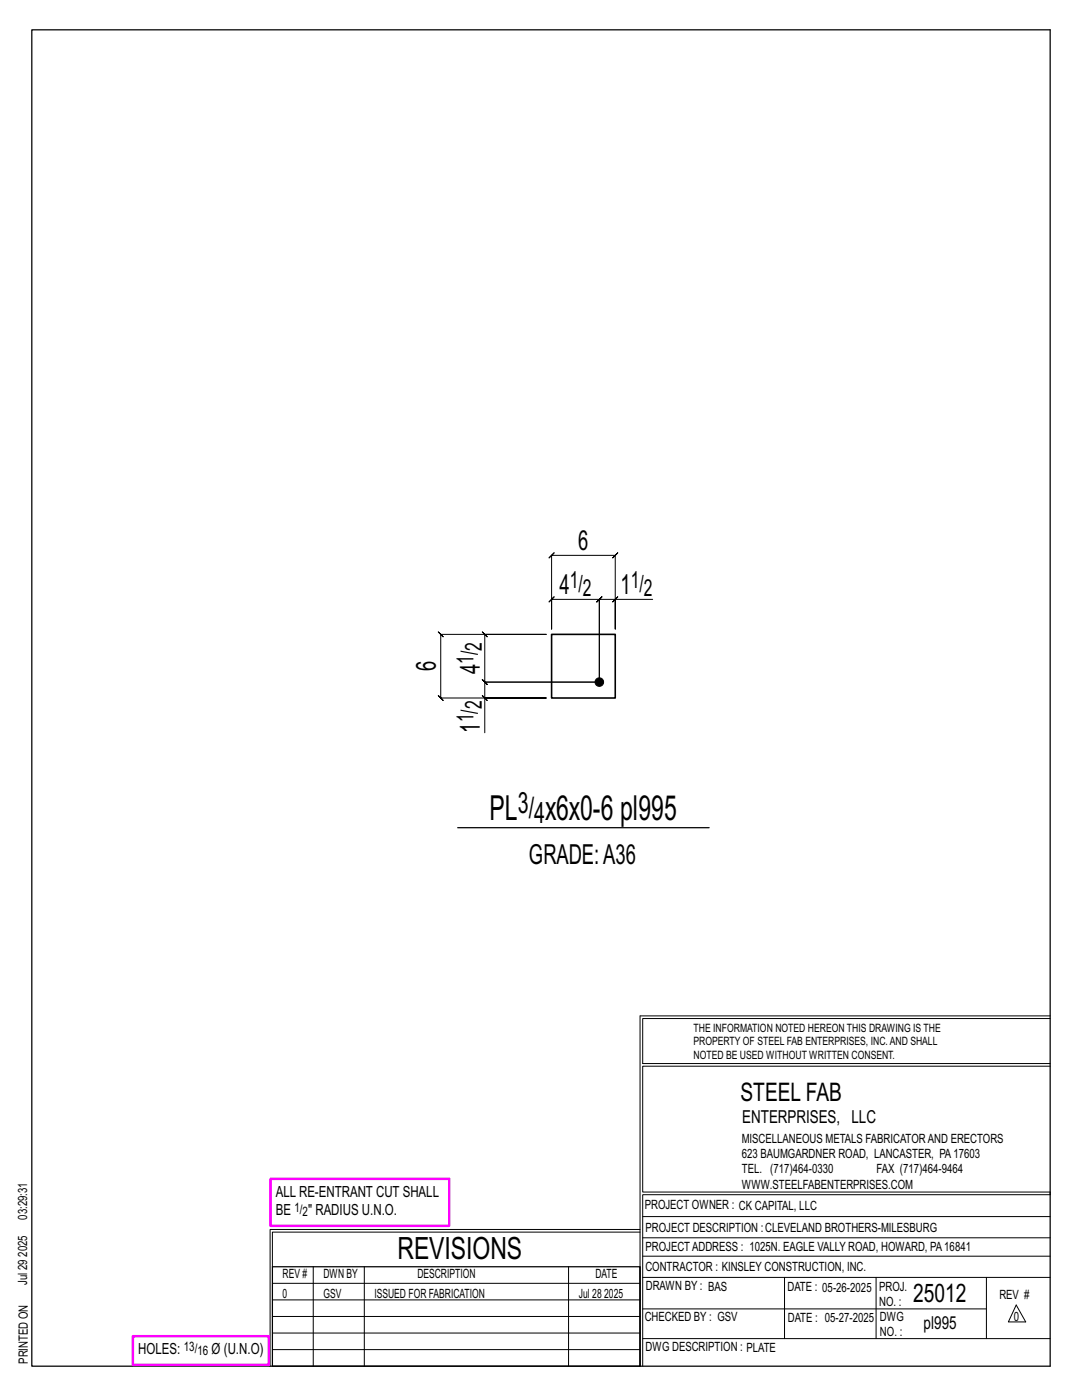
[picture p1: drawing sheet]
<svg xmlns="http://www.w3.org/2000/svg" width="216mm" height="279mm" viewBox="0 0 216 279" stroke-linecap="round" stroke-linejoin="round" font-family="sans-serif">
<defs><g id="words">
<g font-size="6.9">
<text x="97.7" y="163.7">PL</text>
<text x="108.8" y="163.7">x6x0-6 pl995</text>
</g>
<text font-size="6.1" x="79.3" y="251.3">REVISIONS</text>
<g font-size="5.9">
<text x="103.3" y="162.2">3/</text>
<text x="106.6" y="164.3">4</text>
</g>
<g font-size="5.5">
<text x="115.4" y="109.8">6</text>
<text x="111.6" y="118.6">4</text>
<text x="123.8" y="118.6">1</text>
<text x="87" y="134" transform="rotate(-90 87 134)">6</text>
<text x="95.7" y="134.6" transform="rotate(-90 95.7 134.6)">4</text>
<text x="95.7" y="146.2" transform="rotate(-90 95.7 146.2)">1</text>
<text x="105.6" y="172.4">GRADE:A36</text>
</g>
<g font-size="5.1">
<text x="147.8" y="219.8">STEEL FAB</text>
<text x="182.2" y="259.9">25012</text>
</g>
<g font-size="4.7">
<text x="113.7" y="117.4">1/</text>
<text x="116.3" y="119">2</text>
<text x="125.9" y="117.4">1/</text>
<text x="128.5" y="119">2</text>
<text x="96.2" y="129.9" transform="rotate(-90 96.2 129.9)">2</text>
<text x="94.5" y="132.5" transform="rotate(-90 94.5 132.5)">1/</text>
<text x="96.2" y="141.6" transform="rotate(-90 96.2 141.6)">2</text>
<text x="94.5" y="144.2" transform="rotate(-90 94.5 144.2)">1/</text>
</g>
<g font-size="3.6">
<text x="148.1" y="224.1">ENTERPRISES, LLC</text>
<text x="184.3" y="265.2">pl995</text>
</g>
<g font-size="3.1">
<text x="55" y="238.9">ALL RE-ENTRANT CUT SHALL</text>
<text x="55" y="242.5">BE</text>
<text x="61.5" y="242.5">&quot; RADIUS U.N.O.</text>
<text x="27.6" y="270.2">HOLES:</text>
<text x="42.2" y="270.2">Ø (U.N.O)</text>
</g>
<g font-size="2.6">
<text x="58.8" y="241.8">1/</text>
<text x="60.4" y="242.7">2</text>
<text x="36.7" y="269.6">13/</text>
<text x="39.4" y="270.5">16</text>
</g>
<g font-size="2.5">
<text x="148" y="231.2">623 BAUMGARDNER ROAD, LANCASTER, PA17603</text>
<text x="148" y="228.1">MISCELLANEOUS METALS FABRICATORAND ERECTORS</text>
<text x="148" y="237.2">WWW.STEELFABENTERPRISES.COM</text>
<text x="148" y="234.2">TEL. (717)464-0330</text>
<text x="174.9" y="234.2">FAX (717)464-9464</text>
<text x="5.4" y="243.4" transform="rotate(-90 5.4 243.4)">03:29:31</text>
<text x="128.7" y="241.3">PROJECT OWNER : CK CAPITAL, LLC</text>
<text x="128.8" y="246">PROJECT DESCRIPTION :CLEVELAND BROTHERS-MILESBURG</text>
<text x="5.4" y="250.8" transform="rotate(-90 5.4 250.8)">2025</text>
<text x="128.8" y="249.7">PROJECTADDRESS : 1025N. EAGLE VALLY ROAD, HOWARD, PA16841</text>
<text x="5.4" y="256.5" transform="rotate(-90 5.4 256.5)">Jul 29</text>
<text x="56.4" y="255">REV #</text>
<text x="64.5" y="255">DWN BY</text>
<text x="83.3" y="255">DESCRIPTION</text>
<text x="118.8" y="255">DATE</text>
<text x="128.8" y="253.7">CONTRACTOR : KINSLEY CONSTRUCTION, INC.</text>
<text x="128.9" y="257.5">DRAWN BY : BAS</text>
<text x="157.1" y="257.6">DATE : 05-26-2025</text>
<text x="175.4" y="257.7">PROJ.</text>
<text x="56.4" y="259">0</text>
<text x="64.5" y="259">GSV</text>
<text x="74.7" y="259">ISSUED FOR FABRICATION</text>
<text x="115.5" y="259">Jul 28</text>
<text x="120.6" y="259">2025</text>
<text x="128.6" y="263.7">CHECKED BY : GSV</text>
<text x="157.2" y="263.7">DATE : 05-27-2025</text>
<text x="175.4" y="260.7">NO. :</text>
<text x="175.6" y="263.7">DWG</text>
<text x="199.4" y="259.2">REV #</text>
<text x="202.3" y="263.7">0</text>
<text x="128.8" y="269.7">DWG DESCRIPTION : PLATE</text>
<text x="175.6" y="266.7">NO. :</text>
<text x="5.5" y="272.2" transform="rotate(-90 5.5 272.2)">PRINTED ON</text>
</g>
<g font-size="2.3">
<text x="138.4" y="208.6">PROPERTY OF STEEL FAB ENTERPRISES, INC.AND SHALL</text>
<text x="138.4" y="205.9">THE INFORMATION NOTED HEREON THIS DRAWING IS THE</text>
<text x="138.4" y="211.3">NOTED BE USED WITHOUT WRITTEN CONSENT.</text>
</g>
</g></defs>
<g fill="none" stroke="#000" stroke-width=".2">
<path d="M122.8 119.6l.5-.5-1 1zM122.8 119.6h-3.2l.5-.5-1 1 .5-.5v16.5h-22.9l.5 .5-1-1 .5 .5v-9.5l.5 .5-1-1 .5 .5h12.3h-21.1l-.5-.5 1 1-.5-.5v12.7l-.5-.5 1 1-.5-.5h21.1h-12.3v6.9M130.2 119.6h-7.4v5.9v-14.7l.5-.5-1 1 .5-.5h-12.7l.5-.5-1 1 .5-.5v14.7v-5.9l-.5 .5 1-1-.5 .5h9.5l-.5 .5 1-1-.5 .5v16.5h-22.9l-.5-.5 1 1-.5-.5v3.2M96.2 138.8l1 1zM127.7 202.7v70M127.7 202.7h81.8M209.5 203.3h-81.3v9h81.3M209.5 212.8h-81.3v25.1h81.3v.5h-81.3v34.3M54.4 259.4h73.3M54.4 256.1h73.3M62.5 252.8v19.9M72.7 252.8v19.9"/>
<path d="M113.4 252.8v19.9M127.7 245.4h-73.8v27.3M127.7 245.9h-73.3v6.9M128.2 242.8h81.3M128.2 254.9h81.3M128.2 250.7h81.3M128.2 247h81.3M156.5 254.9v12.2M174.8 254.9v12.2M196.8 254.9v12.2M54.4 269.3h73.3M54.4 266h73.3"/>
<path d="M54.4 262.7h73.3M128.2 261.2h68.6M128.2 267.1h81.3M202.8 260.4l1.9 3.4h-3.5z"/>
</g>
<path d="M6.3 6h203.2v266.7h-203.2zM91.3 165.2h50.2M54.4 252.8h73.3v19.9h-73.3z" fill="none" stroke="#000" stroke-width=".25"/>
<path d="M54 235.3h35.6v9.3h-35.6zM26.5 266.7h27.1v5.7h-27.1z" fill="none" stroke="#f0f" stroke-width=".5"/>
<circle cx="119.6" cy="136.1" r=".86" fill="#000" stroke="#000" stroke-width=".2"/>
<path d="M110.1 126.6h12.7v12.7h-12.7z" fill="none" stroke="#000" stroke-width=".32"/>
<use href="#words"/>
</svg>
